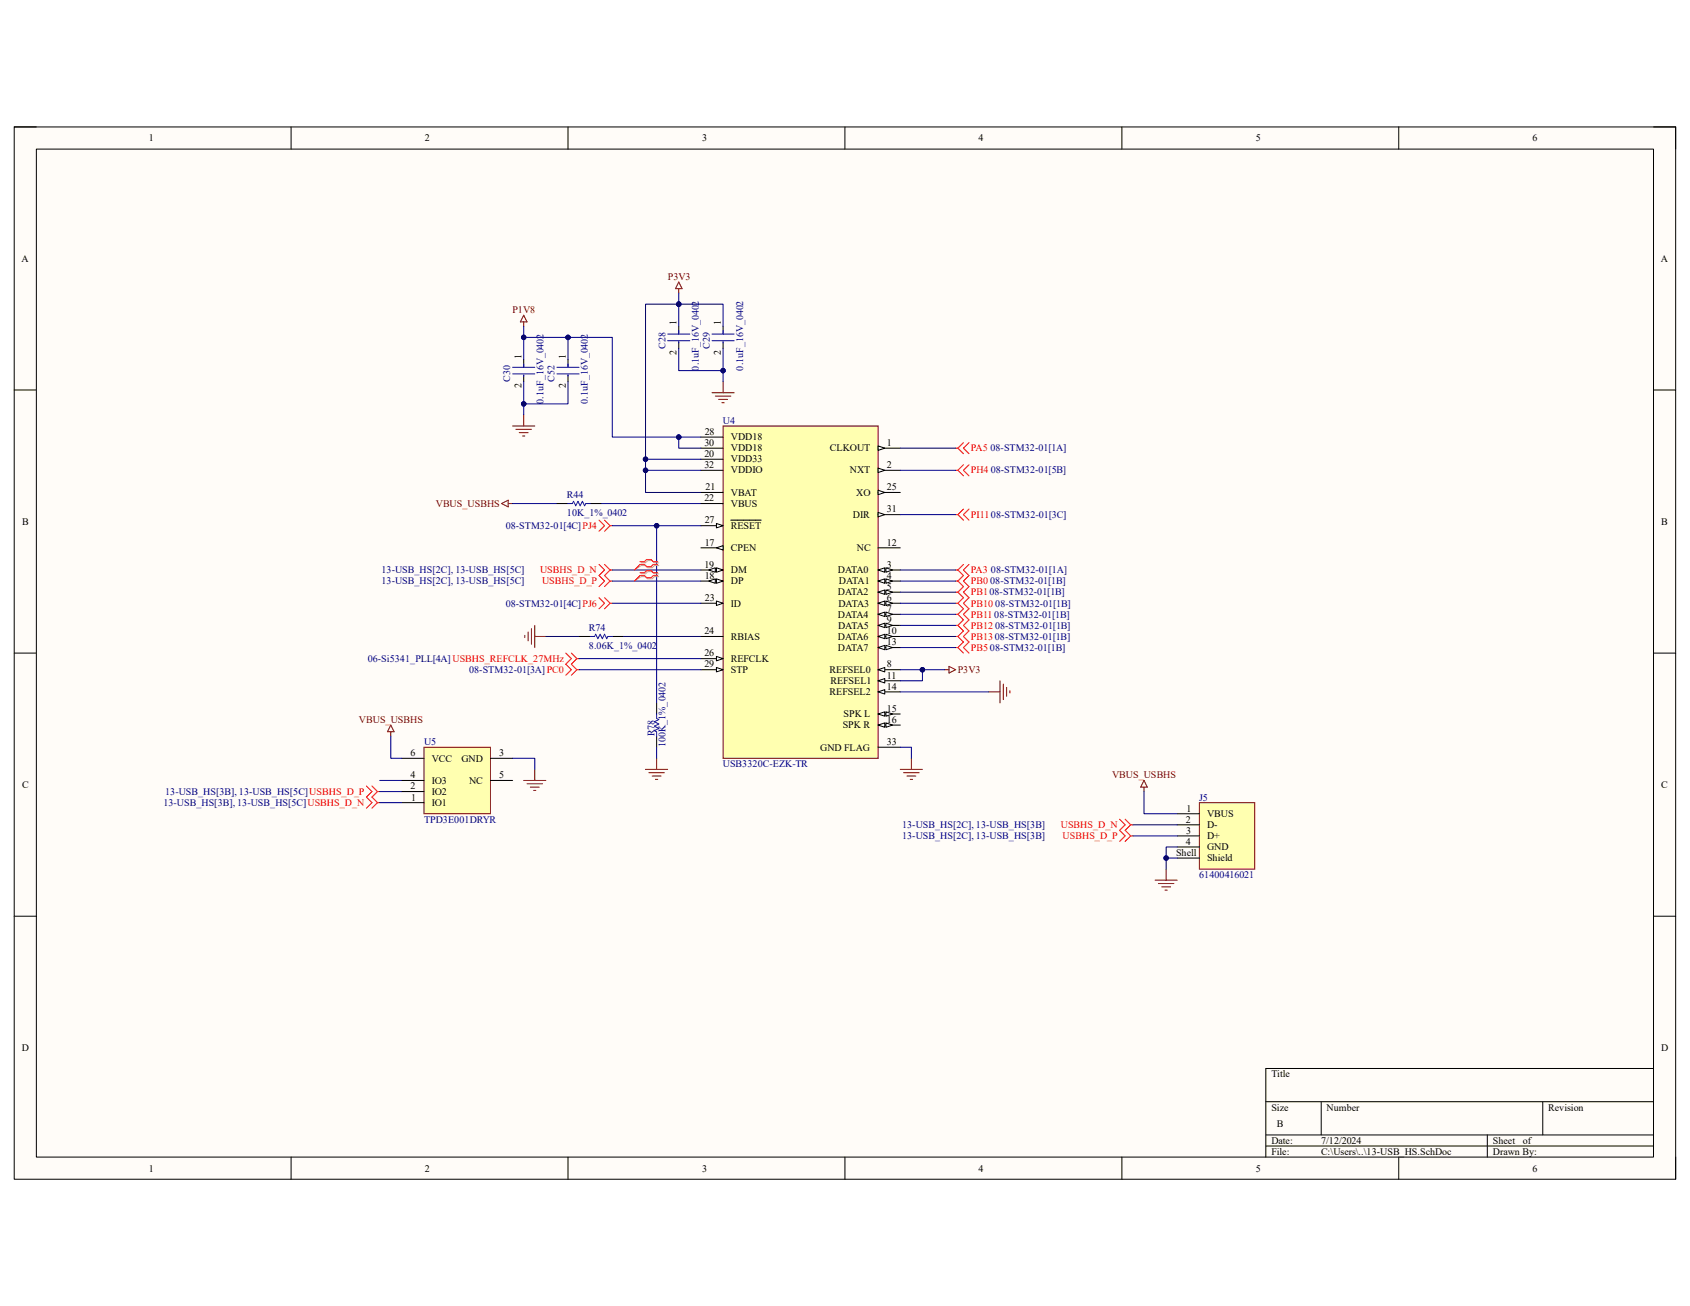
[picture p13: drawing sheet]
<svg xmlns="http://www.w3.org/2000/svg" width="279mm" height="216mm" viewBox="0 0 279 216" stroke-linecap="round" stroke-linejoin="round" font-family="sans-serif">
<defs><g id="words">
<g font-size="1.7">
<text x="24.6" y="23.4">1</text>
<text x="70.2" y="23.4">2</text>
<text x="116.1" y="23.4">3</text>
<text x="161.8" y="23.4">4</text>
<text x="207.6" y="23.4">5</text>
<text x="253.4" y="23.4">6</text>
<text x="3.6" y="43.3">A</text>
<text x="274.6" y="43.3">A</text>
<text x="111.8" y="53.8" transform="rotate(-90 111.8 53.8)">1</text>
<text x="119.2" y="53.8" transform="rotate(-90 119.2 53.8)">1</text>
<text x="86.2" y="59.3" transform="rotate(-90 86.2 59.3)">1</text>
<text x="93.6" y="59.3" transform="rotate(-90 93.6 59.3)">1</text>
<text x="111.8" y="58.7" transform="rotate(-90 111.8 58.7)">2</text>
<text x="119.2" y="58.7" transform="rotate(-90 119.2 58.7)">2</text>
<text x="86.2" y="64.2" transform="rotate(-90 86.2 64.2)">2</text>
<text x="93.6" y="64.2" transform="rotate(-90 93.6 64.2)">2</text>
<text x="116.5" y="71.9">28</text>
<text x="116.5" y="73.7">30</text>
<text x="116.5" y="75.6">20</text>
<text x="116.5" y="77.4">32</text>
<text x="120.8" y="72.8">VDD18</text>
<text x="120.8" y="74.6">VDD18</text>
<text x="120.8" y="76.5">VDD33</text>
<text x="137.2" y="74.6">CLKOUT</text>
<text x="146.6" y="73.7">1</text>
<text x="146.6" y="77.4">2</text>
<text x="116.5" y="82.9">22</text>
<text x="116.6" y="81">21</text>
<text x="120.8" y="78.3">VDDIO</text>
<text x="120.8" y="82">VBAT</text>
<text x="120.8" y="83.8">VBUS</text>
<text x="140.5" y="78.3">NXT</text>
<text x="141.6" y="82">XO</text>
<text x="146.6" y="81">25</text>
<text x="3.6" y="86.7">B</text>
<text x="116.5" y="86.5">27</text>
<text x="120.8" y="87.5">RESET</text>
<text x="141" y="85.6">DIR</text>
<text x="146.6" y="84.7">31</text>
<text x="274.7" y="86.7">B</text>
<text x="116.5" y="93.9">19</text>
<text x="116.5" y="90.2">17</text>
<text x="116.5" y="95.7">18</text>
<text x="120.8" y="91.1">CPEN</text>
<text x="120.8" y="94.8">DM</text>
<text x="138.5" y="94.8">DATA0</text>
<text x="141.6" y="91.1">NC</text>
<text x="146.6" y="93.9">3</text>
<text x="146.6" y="95.7">4</text>
<text x="146.6" y="90.2">12</text>
<text x="116.5" y="99.4">23</text>
<text x="120.8" y="96.6">DP</text>
<text x="120.8" y="100.3">ID</text>
<text x="138.5" y="98.4">DATA2</text>
<text x="138.6" y="100.3">DATA3</text>
<text x="138.7" y="96.6">DATA1</text>
<text x="146.6" y="97.5">5</text>
<text x="146.6" y="99.4">6</text>
<text x="146.6" y="101.2">7</text>
<text x="116.5" y="104.9">24</text>
<text x="120.8" y="105.7">RBIAS</text>
<text x="138.5" y="102.1">DATA4</text>
<text x="138.5" y="105.7">DATA6</text>
<text x="138.5" y="107.6">DATA7</text>
<text x="138.6" y="103.9">DATA5</text>
<text x="146.6" y="103">9</text>
<text x="146.6" y="104.9">10</text>
<text x="146.6" y="106.7">13</text>
<text x="116.5" y="108.5">26</text>
<text x="116.5" y="110.3">29</text>
<text x="120.8" y="109.4">REFCLK</text>
<text x="120.8" y="111.3">STP</text>
<text x="137.2" y="111.3">REFSEL0</text>
<text x="137.3" y="113.1">REFSEL1</text>
<text x="146.6" y="110.3">8</text>
<text x="146.6" y="112.2">11</text>
<text x="137.2" y="114.9">REFSEL2</text>
<text x="139.4" y="118.6">SPK L</text>
<text x="146.6" y="114">14</text>
<text x="146.6" y="117.6">15</text>
<text x="146.6" y="119.5">16</text>
<text x="67.9" y="125">6</text>
<text x="71.4" y="125.9">VCC</text>
<text x="76.3" y="125.9">GND</text>
<text x="82.5" y="125">3</text>
<text x="135.6" y="124.1">GND FLAG</text>
<text x="139.3" y="120.4">SPK R</text>
<text x="146.6" y="123.1">33</text>
<text x="3.6" y="130.3">C</text>
<text x="67.9" y="130.5">2</text>
<text x="67.9" y="128.7">4</text>
<text x="71.4" y="131.4">IO2</text>
<text x="71.4" y="129.6">IO3</text>
<text x="77.6" y="129.6">NC</text>
<text x="82.5" y="128.7">5</text>
<text x="274.7" y="130.3">C</text>
<text x="68" y="132.3">1</text>
<text x="71.4" y="133.2">IO1</text>
<text x="196" y="136">2</text>
<text x="196.1" y="137.8">3</text>
<text x="196.2" y="134.2">1</text>
<text x="199.6" y="135">VBUS</text>
<text x="199.6" y="136.9">D-</text>
<text x="194.4" y="141.5">Shell</text>
<text x="196" y="139.7">4</text>
<text x="199.6" y="138.7">D+</text>
<text x="199.6" y="140.5">GND</text>
<text x="199.6" y="142.4">Shield</text>
<text x="3.6" y="173.7">D</text>
<text x="274.6" y="173.7">D</text>
<text x="210.2" y="178.1">Title</text>
<text x="210.2" y="183.6">Size</text>
<text x="219.3" y="183.6">Number</text>
<text x="256" y="183.6">Revision</text>
<text x="210.2" y="189.1">Date:</text>
<text x="210.2" y="190.9">File:</text>
<text x="211.1" y="186.4">B</text>
<text x="218.4" y="189.1">7/12/2024</text>
<text x="218.4" y="190.9">C:\Users\..\13-USB_HS.SchDoc</text>
<text x="246.8" y="189.1">Sheet</text>
<text x="246.8" y="190.9">Drawn By:</text>
<text x="251.8" y="189.1">of</text>
<text x="24.6" y="193.7">1</text>
<text x="70.2" y="193.7">2</text>
<text x="116.1" y="193.7">3</text>
<text x="161.8" y="193.7">4</text>
<text x="207.6" y="193.7">5</text>
<text x="253.4" y="193.7">6</text>
</g>
<g font-size="1.7" fill="#800000">
<text x="110.4" y="46.2">P3V3</text>
<text x="84.7" y="51.7">P1V8</text>
<text x="72.1" y="83.8">VBUS_USBHS</text>
<text x="158.3" y="111.3">P3V3</text>
<text x="59.4" y="119.5">VBUS_USBHS</text>
<text x="183.9" y="128.7">VBUS_USBHS</text>
</g>
<g font-size="1.7" fill="#000080">
<text x="110" y="57.6" transform="rotate(-90 110 57.6)">C28</text>
<text x="117.3" y="57.6" transform="rotate(-90 117.3 57.6)">C29</text>
<text x="84.4" y="63.1" transform="rotate(-90 84.4 63.1)">C30</text>
<text x="91.7" y="63.1" transform="rotate(-90 91.7 63.1)">C52</text>
<text x="115.5" y="61.3" transform="rotate(-90 115.5 61.3)">0.1uF_16V_0402</text>
<text x="122.9" y="61.3" transform="rotate(-90 122.9 61.3)">0.1uF_16V_0402</text>
<text x="89.9" y="66.8" transform="rotate(-90 89.9 66.8)">0.1uF_16V_0402</text>
<text x="97.2" y="66.8" transform="rotate(-90 97.2 66.8)">0.1uF_16V_0402</text>
<text x="119.5" y="70.1">U4</text>
<text x="163.7" y="74.6">08-STM32-01[1A]</text>
<text x="93.7" y="82.3">R44</text>
<text x="163.8" y="78.3">08-STM32-01[5B]</text>
<text x="83.6" y="87.5">08-STM32-01[4C]PJ4</text>
<text x="93.7" y="85.3">10K_1%_0402</text>
<text x="63.1" y="94.8">13-USB_HS[2C], 13-USB_HS[5C]</text>
<text x="163.8" y="94.8">08-STM32-01[1A]</text>
<text x="63.1" y="96.6">13-USB_HS[2C], 13-USB_HS[5C]</text>
<text x="83.6" y="100.3">08-STM32-01[4C]PJ6</text>
<text x="163.7" y="96.6">08-STM32-01[1B]</text>
<text x="164.5" y="100.3">08-STM32-01[1B]</text>
<text x="97.4" y="104.3">R74</text>
<text x="97.4" y="107.2">8.06K_1%_0402</text>
<text x="163.7" y="107.6">08-STM32-01[1B]</text>
<text x="164.5" y="103.9">08-STM32-01[1B]</text>
<text x="60.8" y="109.4">06-Si5341_PLL[4A]USBHS_REFCLK_27MHz</text>
<text x="77.6" y="111.3">08-STM32-01[3A]PC0</text>
<text x="70.1" y="123.1">U5</text>
<text x="108.2" y="121.7" transform="rotate(-90 108.2 121.7)">R78</text>
<text x="110" y="123.5" transform="rotate(-90 110 123.5)">100K_1%_0402</text>
<text x="27.3" y="131.4">13-USB_HS[3B], 13-USB_HS[5C]USBHS_D_P</text>
<text x="119.5" y="126.8">USB3320C-EZK-TR</text>
<text x="27" y="133.2">13-USB_HS[3B], 13-USB_HS[5C]USBHS_D_N</text>
<text x="70.1" y="136">TPD3E001DRYR</text>
<text x="149.1" y="136.9">13-USB_HS[2C], 13-USB_HS[3B]</text>
<text x="198.2" y="132.3">J5</text>
<text x="149.1" y="138.7">13-USB_HS[2C], 13-USB_HS[3B]</text>
<text x="198.2" y="145.1">61400416021</text>
</g>
<g font-size="1.7" fill="#f00">
<text x="160.5" y="74.6">PA5</text>
<text x="160.5" y="78.3">PH4</text>
<text x="160.5" y="85.6">PI1108-STM32-01[3C]</text>
<text x="89.3" y="94.8">USBHS_D_N</text>
<text x="160.5" y="94.8">PA3</text>
<text x="89.6" y="96.6">USBHS_D_P</text>
<text x="160.5" y="96.6">PB0</text>
<text x="160.5" y="98.4">PB108-STM32-01[1B]</text>
<text x="160.5" y="100.3">PB10</text>
<text x="160.5" y="102.1">PB1108-STM32-01[1B]</text>
<text x="160.5" y="103.9">PB12</text>
<text x="160.5" y="105.7">PB1308-STM32-01[1B]</text>
<text x="160.5" y="107.6">PB5</text>
<text x="175.4" y="136.9">USBHS_D_N</text>
<text x="175.7" y="138.7">USBHS_D_P</text>
</g>
</g></defs>
<path d="M2.3 21h274.7v173.9h-274.7z" fill-rule="evenodd" fill="#fffcf8"/>
<path d="M2.3 21h274.7v173.9h-274.7z" fill="none" stroke="#000" stroke-width=".17"/>
<path d="M6 24.6h267.4v166.7h-267.4z" fill-rule="evenodd" fill="#fffcf8"/>
<g fill="none" stroke="#000" stroke-width=".17">
<path d="M2.3 21h3.7M6 24.6h267.4v166.7h-267.4zM48.1 21v3.6M93.9 21v3.6M139.7 21v3.6M185.5 21v3.6M231.2 21v3.6M273.4 21h3.6v3.6M2.3 64.5h3.7M273.4 64.5h3.6M2.3 108h3.7M273.4 108h3.6"/>
<path d="M2.3 151.5h3.7M273.4 151.5h3.6M273.4 176.6h-64.1v14.7M48.1 191.3v3.6M93.9 191.3v3.6M139.7 191.3v3.6M185.5 191.3v3.6M209.3 182.1h64.1M209.3 187.6h64.1M209.3 189.5h64.1M218.4 182.1v5.5M231.2 191.3v3.6"/>
<path d="M245.9 187.6v3.7M255.1 182.1v5.5M277 191.3v3.6"/>
</g>
<path d="M198.3 132.7h9.1v11h-9.1z" fill-rule="evenodd" fill="#ffffb0"/>
<path d="M198.3 132.7h9.1v11h-9.1z" fill="none" stroke="#800000" stroke-width=".17"/>
<path d="M194.6 134.5h3.7M194.6 136.4h3.7M194.6 138.2h3.7M194.6 140h3.7M194.6 141.8h3.7" fill="none" stroke="#000" stroke-width=".17"/>
<path d="M70.1 123.5h11v11h-11z" fill-rule="evenodd" fill="#ffffb0"/>
<path d="M64.6 119.9l.6 1.1h-1.1zM64.6 121v.7M70.1 123.5h11v11h-11zM86.6 129h3.6M87.1 129.6h2.6M87.7 130.1h1.4M88.2 130.7h.4M88.4 127.2v1.8" fill="none" stroke="#800000" stroke-width=".17"/>
<path d="M66.4 132.7h3.7M66.4 130.9h3.7M66.4 125.4h3.7M66.4 129h3.7M81.1 125.4h3.7M81.1 129h3.7" fill="none" stroke="#000" stroke-width=".17"/>
<path d="M60.6 129.9l.9 1-.9 .9 .9 .9-.9 .9M61.5 129.9l.9 1M62.4 130.9l-.9 .9 .9 .9M62.4 130.9h.4M62.4 132.7l-.9 .9M62.4 132.7h.4" fill="none" stroke="#f00" stroke-width=".17"/>
<path d="M119.5 70.4h25.7v55h-25.7z" fill-rule="evenodd" fill="#ffffb0"/>
<path d="M119.5 70.4h25.7v55h-25.7z" fill="none" stroke="#800000" stroke-width=".17"/>
<path d="M115.9 72.3h3.6M115.9 74.1h3.6M115.9 75.9h3.6M115.9 77.8h3.6M145.2 94.2h3.6" fill="none" stroke="#000" stroke-width=".17"/>
<path d="M145.2 94.2l1.1-.3v.7z" fill="#f8fcff"/>
<path d="M145.2 94.2l1.1-.3v.7z" fill="none" stroke="#000" stroke-width=".17"/>
<path d="M146.5 93.9l1.1 .3-1.1 .4z" fill="#f8fcff"/>
<path d="M145.2 96.1h3.6M146.5 93.9l1.1 .3-1.1 .4z" fill="none" stroke="#000" stroke-width=".17"/>
<path d="M145.2 96.1l1.1-.4v.7z" fill="#f8fcff"/>
<path d="M145.2 96.1l1.1-.4v.7z" fill="none" stroke="#000" stroke-width=".17"/>
<path d="M146.5 95.7l1.1 .4-1.1 .3z" fill="#f8fcff"/>
<path d="M145.2 97.9h3.6M146.5 95.7l1.1 .4-1.1 .3z" fill="none" stroke="#000" stroke-width=".17"/>
<path d="M145.2 97.9l1.1-.4v.8z" fill="#f8fcff"/>
<path d="M145.2 97.9l1.1-.4v.8z" fill="none" stroke="#000" stroke-width=".17"/>
<path d="M146.5 97.5l1.1 .4-1.1 .4z" fill="#f8fcff"/>
<path d="M145.2 99.7h3.6M146.5 97.5l1.1 .4-1.1 .4z" fill="none" stroke="#000" stroke-width=".17"/>
<path d="M145.2 99.7l1.1-.3v.7z" fill="#f8fcff"/>
<path d="M145.2 99.7l1.1-.3v.7z" fill="none" stroke="#000" stroke-width=".17"/>
<path d="M146.5 99.4l1.1 .3-1.1 .4z" fill="#f8fcff"/>
<path d="M146.5 99.4l1.1 .3-1.1 .4zM145.2 101.6h3.6" fill="none" stroke="#000" stroke-width=".17"/>
<path d="M145.2 101.6l1.1-.4v.7z" fill="#f8fcff"/>
<path d="M145.2 101.6l1.1-.4v.7z" fill="none" stroke="#000" stroke-width=".17"/>
<path d="M146.5 101.2l1.1 .4-1.1 .3z" fill="#f8fcff"/>
<path d="M145.2 103.4h3.6M146.5 101.2l1.1 .4-1.1 .3z" fill="none" stroke="#000" stroke-width=".17"/>
<path d="M145.2 103.4l1.1-.4v.8z" fill="#f8fcff"/>
<path d="M145.2 103.4l1.1-.4v.8z" fill="none" stroke="#000" stroke-width=".17"/>
<path d="M146.5 103l1.1 .4-1.1 .4z" fill="#f8fcff"/>
<path d="M145.2 105.2h3.6M146.5 103l1.1 .4-1.1 .4z" fill="none" stroke="#000" stroke-width=".17"/>
<path d="M145.2 105.2l1.1-.3v.7z" fill="#f8fcff"/>
<path d="M145.2 105.2l1.1-.3v.7z" fill="none" stroke="#000" stroke-width=".17"/>
<path d="M146.5 104.9l1.1 .3-1.1 .4z" fill="#f8fcff"/>
<path d="M145.2 107.1h3.6M146.5 104.9l1.1 .3-1.1 .4z" fill="none" stroke="#000" stroke-width=".17"/>
<path d="M145.2 107.1l1.1-.4v.7z" fill="#f8fcff"/>
<path d="M145.2 107.1l1.1-.4v.7z" fill="none" stroke="#000" stroke-width=".17"/>
<path d="M146.5 106.7l1.1 .4-1.1 .3z" fill="#f8fcff"/>
<path d="M145.2 110.7h3.6M146.5 106.7l1.1 .4-1.1 .3z" fill="none" stroke="#000" stroke-width=".17"/>
<path d="M145.2 110.7l1.1-.4v.8z" fill="#f8fcff"/>
<path d="M145.2 110.7l1.1-.4v.8zM145.2 112.5h3.6" fill="none" stroke="#000" stroke-width=".17"/>
<path d="M145.2 112.5l1.1-.3v.7z" fill="#f8fcff"/>
<path d="M145.2 112.5l1.1-.3v.7zM145.2 114.4h3.6" fill="none" stroke="#000" stroke-width=".17"/>
<path d="M145.2 114.4l1.1-.4v.7z" fill="#f8fcff"/>
<path d="M145.2 114.4l1.1-.4v.7zM145.2 118h3.6" fill="none" stroke="#000" stroke-width=".17"/>
<path d="M145.2 118l1.1-.3v.7z" fill="#f8fcff"/>
<path d="M145.2 118l1.1-.3v.7z" fill="none" stroke="#000" stroke-width=".17"/>
<path d="M146.5 117.7l1.1 .3-1.1 .4z" fill="#f8fcff"/>
<path d="M145.2 119.9h3.6M146.5 117.7l1.1 .3-1.1 .4z" fill="none" stroke="#000" stroke-width=".17"/>
<path d="M145.2 119.9l1.1-.4v.7z" fill="#f8fcff"/>
<path d="M145.2 119.9l1.1-.4v.7z" fill="none" stroke="#000" stroke-width=".17"/>
<path d="M146.5 119.5l1.1 .4-1.1 .3z" fill="#f8fcff"/>
<path d="M115.9 86.9h3.6M146.5 119.5l1.1 .4-1.1 .3z" fill="none" stroke="#000" stroke-width=".17"/>
<path d="M118.4 86.5l1.1 .4-1.1 .4z" fill="#f8fcff"/>
<path d="M145.2 74.1h3.6M118.4 86.5l1.1 .4-1.1 .4zM120.8 86h5" fill="none" stroke="#000" stroke-width=".17"/>
<path d="M145.2 73.7l1.1 .4-1.1 .4z" fill="#f8fcff"/>
<path d="M145.2 73.7l1.1 .4-1.1 .4zM115.9 90.6h3.6" fill="none" stroke="#000" stroke-width=".17"/>
<path d="M118.4 90.6l1.1-.4v.7z" fill="#f8fcff"/>
<path d="M118.4 90.6l1.1-.4v.7zM145.2 85.1h3.6" fill="none" stroke="#000" stroke-width=".17"/>
<path d="M145.2 84.7l1.1 .4-1.1 .3z" fill="#f8fcff"/>
<path d="M115.9 94.2h3.6M145.2 84.7l1.1 .4-1.1 .3z" fill="none" stroke="#000" stroke-width=".17"/>
<path d="M118.4 93.9l1.1 .3-1.1 .4z" fill="#f8fcff"/>
<path d="M118.4 93.9l1.1 .3-1.1 .4z" fill="none" stroke="#000" stroke-width=".17"/>
<path d="M117.2 94.2l1.1-.3v.7z" fill="#f8fcff"/>
<path d="M115.9 96.1h3.6M117.2 94.2l1.1-.3v.7z" fill="none" stroke="#000" stroke-width=".17"/>
<path d="M118.4 95.7l1.1 .4-1.1 .3z" fill="#f8fcff"/>
<path d="M118.4 95.7l1.1 .4-1.1 .3z" fill="none" stroke="#000" stroke-width=".17"/>
<path d="M117.2 96.1l1.1-.4v.7z" fill="#f8fcff"/>
<path d="M115.9 99.7h3.6M117.2 96.1l1.1-.4v.7z" fill="none" stroke="#000" stroke-width=".17"/>
<path d="M118.4 99.4l1.1 .3-1.1 .4z" fill="#f8fcff"/>
<path d="M145.2 77.8h3.6M118.4 99.4l1.1 .3-1.1 .4zM145.2 90.6h3.6" fill="none" stroke="#000" stroke-width=".17"/>
<path d="M145.2 77.4l1.1 .4-1.1 .3z" fill="#f8fcff"/>
<path d="M145.2 77.4l1.1 .4-1.1 .3zM115.9 105.2h3.6M115.9 108.9h3.6" fill="none" stroke="#000" stroke-width=".17"/>
<path d="M118.4 108.5l1.1 .4-1.1 .3z" fill="#f8fcff"/>
<path d="M115.9 110.7h3.6M118.4 108.5l1.1 .4-1.1 .3z" fill="none" stroke="#000" stroke-width=".17"/>
<path d="M118.4 110.3l1.1 .4-1.1 .4z" fill="#f8fcff"/>
<path d="M115.9 81.4h3.6M115.9 83.2h3.6M145.2 81.4h3.6M118.4 110.3l1.1 .4-1.1 .4z" fill="none" stroke="#000" stroke-width=".17"/>
<path d="M145.2 81l1.1 .4-1.1 .4z" fill="#f8fcff"/>
<g fill="none" stroke="#000" stroke-width=".17">
<path d="M86.6 59.4v1.3M93.9 59.4v1.3M112.2 53.9v1.3M112.2 56.5v1.1M119.5 53.9v1.3M119.5 56.5v1.1M86.6 62v1.1M93.9 62v1.1M145.2 81l1.1 .4-1.1 .4zM95.7 105.2h1.9M101.2 105.2h1.9M108.6 116.2v1.8"/>
<path d="M108.6 121.7v1.8M145.2 123.5h3.6"/>
</g>
<g fill="none" stroke="#800000" stroke-width=".17">
<path d="M86.6 52.1l.5 1.1h-1.1zM86.6 53.2v.7M112.2 46.6l.6 1.1h-1.1zM112.2 47.7v.8M84.8 70.4h3.6M85.3 71h2.6M85.8 71.5h1.5M86.4 72.1h.4M86.6 68.6v1.8M117.7 64.9h3.7M118.3 65.5h2.5M118.8 66h1.5"/>
<path d="M119.4 66.6h.3M119.5 63.1v1.8M156.2 110.7h.7M156.9 110.2l1.1 .5-1.1 .6zM163.5 114.4h1.8M165.3 112.5v3.7M165.9 113.1v2.6M166.4 113.6v1.5M167 114.2v.4M106.7 127.2h3.7M107.3 127.7h2.5M107.8 128.3h1.5"/>
<path d="M108.4 128.8h.3M108.6 125.4v1.8M148.8 127.2h3.7M149.4 127.7h2.6M149.9 128.3h1.5M150.5 128.8h.4M150.7 125.4v1.8M191 145.5h3.6M191.5 146.1h2.6M192.1 146.6h1.4M192.6 147.2h.4M192.8 143.7v1.8"/>
</g>
<g fill="none" stroke="#f00" stroke-width=".17">
<path d="M99 86l.9 .9-.9 .9M99 93.3l.9 .9-.9 .9 .9 1-.9 .9M99.9 86l1 .9M99.9 93.3l1 .9M100.9 86.9l-1 .9M100.9 86.9h.3M100.9 94.2l-1 .9 1 1M100.9 94.2h.3M100.9 96.1l-1 .9M100.9 96.1h.3M93.5 108l1 .9-1 .9M94.5 108l.9 .9"/>
<path d="M95.4 108.9l-.9 .9M95.4 108.9h.3M185.1 135.4l.9 1-.9 .9 .9 .9-.9 .9M186 135.4l.9 1M186.9 136.4l-.9 .9 .9 .9M186.9 136.4h.4M186.9 138.2l-.9 .9M186.9 138.2h.4"/>
</g>
<g fill="none" stroke="#00f" stroke-width=".17">
<path d="M110.4 55.2h3.6M110.4 56.3h3.6M112.2 54.7v.5M112.2 56.5v.2M117.7 55.2h3.7M117.7 56.3h3.7M119.5 54.7v.5M119.5 56.5v.2M84.8 60.7h3.6M84.8 61.8h3.6M86.6 60.2v.5M86.6 62v.2"/>
<path d="M92.1 60.7h3.6M92.1 61.8h3.6M93.9 60.2v.5M93.9 62v.2M97.6 105.2h.7l.2-.3 .3 .7 .4-.7 .4 .7 .3-.7 .4 .7 .2-.4h.7M108.6 118v.8l.3 .2-.7 .3 .7 .4-.7 .4 .7 .3-.7 .4 .4 .2v.7"/>
</g>
<path d="M62.8 129h3.6M62.8 130.9h3.6M62.8 132.7h3.6M64.6 121.7v3.7h1.8M84.8 125.4h3.6v1.8M194.6 141.8h-1.8v1.9" fill="none" stroke="#000080" stroke-width=".17"/>
<circle cx="192.8" cy="141.8" r=".37" fill="#000080"/>
<g fill="none" stroke="#000080" stroke-width=".17">
<path d="M194.6 140h-1.8v1.8"/>
<circle cx="192.8" cy="141.8" r=".37"/>
</g>
<circle cx="192.8" cy="141.8" r=".37" fill="#000080"/>
<g fill="none" stroke="#000080" stroke-width=".17">
<path d="M101.2 86.9h14.7M148.8 123.5h1.9v1.9"/>
<circle cx="192.8" cy="141.8" r=".37"/>
</g>
<circle cx="108.6" cy="86.9" r=".37" fill="#000080"/>
<g fill="none" stroke="#000080" stroke-width=".17">
<path d="M108.6 86.9v29.3M108.6 123.5v1.9"/>
<circle cx="108.6" cy="86.9" r=".37"/>
</g>
<circle cx="108.6" cy="86.9" r=".37" fill="#000080"/>
<g fill="none" stroke="#000080" stroke-width=".17">
<path d="M101.2 94.2h14.7M101.2 96.1h14.7M95.7 108.9h20.2M148.8 110.7h7.4M187.3 138.2h7.3M187.3 136.4h7.3"/>
<circle cx="108.6" cy="86.9" r=".37"/>
</g>
<circle cx="152.5" cy="110.7" r=".37" fill="#000080"/>
<g fill="none" stroke="#000080" stroke-width=".17">
<path d="M152.5 110.7v1.8h-3.7"/>
<circle cx="152.5" cy="110.7" r=".37"/>
</g>
<circle cx="152.5" cy="110.7" r=".37" fill="#000080"/>
<g fill="none" stroke="#000080" stroke-width=".17">
<path d="M112.2 48.5v5.4M148.8 114.4h14.7"/>
<circle cx="152.5" cy="110.7" r=".37"/>
</g>
<circle cx="112.2" cy="50.3" r=".37" fill="#000080"/>
<g fill="none" stroke="#000080" stroke-width=".17">
<path d="M112.2 50.3h7.3v3.6"/>
<circle cx="112.2" cy="50.3" r=".37"/>
</g>
<circle cx="112.2" cy="50.3" r=".37" fill="#000080"/>
<g fill="none" stroke="#000080" stroke-width=".17">
<path d="M119.5 57.6v5.5"/>
<circle cx="112.2" cy="50.3" r=".37"/>
</g>
<circle cx="119.5" cy="61.3" r=".37" fill="#000080"/>
<g fill="none" stroke="#000080" stroke-width=".17">
<path d="M112.2 57.6v3.7h7.3"/>
<circle cx="119.5" cy="61.3" r=".37"/>
</g>
<circle cx="119.5" cy="61.3" r=".37" fill="#000080"/>
<g fill="none" stroke="#000080" stroke-width=".17">
<path d="M112.2 50.3h-5.5v25.6h9.2"/>
<circle cx="119.5" cy="61.3" r=".37"/>
</g>
<circle cx="106.7" cy="75.9" r=".37" fill="#000080"/>
<circle cx="106.7" cy="75.9" r=".37" fill="none" stroke="#000080" stroke-width=".17"/>
<circle cx="112.2" cy="50.3" r=".37" fill="#000080"/>
<g fill="none" stroke="#000080" stroke-width=".17">
<path d="M106.7 75.9v1.9h9.2"/>
<circle cx="112.2" cy="50.3" r=".37"/>
</g>
<circle cx="106.7" cy="77.8" r=".37" fill="#000080"/>
<circle cx="106.7" cy="77.8" r=".37" fill="none" stroke="#000080" stroke-width=".17"/>
<circle cx="106.7" cy="75.9" r=".37" fill="#000080"/>
<g fill="none" stroke="#000080" stroke-width=".17">
<path d="M86.6 63.1v5.5"/>
<circle cx="106.7" cy="75.9" r=".37"/>
</g>
<circle cx="86.6" cy="66.8" r=".37" fill="#000080"/>
<g fill="none" stroke="#000080" stroke-width=".17">
<path d="M93.9 63.1v3.7h-7.3"/>
<circle cx="86.6" cy="66.8" r=".37"/>
</g>
<circle cx="86.6" cy="66.8" r=".37" fill="#000080"/>
<g fill="none" stroke="#000080" stroke-width=".17">
<path d="M86.6 53.9v5.5"/>
<circle cx="86.6" cy="66.8" r=".37"/>
</g>
<circle cx="86.6" cy="55.8" r=".37" fill="#000080"/>
<g fill="none" stroke="#000080" stroke-width=".17">
<path d="M86.6 55.8h7.3v3.6"/>
<circle cx="86.6" cy="55.8" r=".37"/>
</g>
<circle cx="86.6" cy="55.8" r=".37" fill="#000080"/>
<circle cx="86.6" cy="55.8" r=".37" fill="none" stroke="#000080" stroke-width=".17"/>
<circle cx="93.9" cy="55.8" r=".37" fill="#000080"/>
<g fill="none" stroke="#000080" stroke-width=".17">
<path d="M93.9 55.8h7.3v16.5h14.7"/>
<circle cx="93.9" cy="55.8" r=".37"/>
</g>
<circle cx="112.2" cy="72.3" r=".37" fill="#000080"/>
<circle cx="112.2" cy="72.3" r=".37" fill="none" stroke="#000080" stroke-width=".17"/>
<circle cx="93.9" cy="55.8" r=".37" fill="#000080"/>
<g fill="none" stroke="#000080" stroke-width=".17">
<path d="M112.2 72.3v1.8h3.7"/>
<circle cx="93.9" cy="55.8" r=".37"/>
</g>
<circle cx="112.2" cy="72.3" r=".37" fill="#000080"/>
<g fill="none" stroke="#000080" stroke-width=".17">
<path d="M106.7 77.8v3.6h9.2"/>
<circle cx="112.2" cy="72.3" r=".37"/>
</g>
<circle cx="106.7" cy="77.8" r=".37" fill="#000080"/>
<g fill="none" stroke="#000080" stroke-width=".17">
<path d="M148.8 74.1h9.2M148.8 77.8h9.2M84.8 83.2h7.3M99.4 83.2h16.5M101.2 99.7h14.7M148.8 99.7h9.2M148.8 85.1h9.2M148.8 94.2h9.2M148.8 96.1h9.2M148.8 97.9h9.2M90.2 105.2h5.5M95.7 110.7h20.2"/>
<path d="M103.1 105.2h12.8M148.8 105.2h9.2M148.8 101.6h9.2M148.8 103.4h9.2M148.8 107.1h9.2M189.1 130.9v3.6h5.5"/>
<circle cx="106.7" cy="77.8" r=".37"/>
</g>
<path d="M82.9 83.2l1.1-.5v1.1zM84 83.2h.7M86.8 105v.4M87.3 104.5v1.4M87.9 103.9v2.6M88.4 103.4v3.7M88.4 105.2h1.8M189.1 129l.6 1.1h-1.1zM189.1 130.1v.8" fill="none" stroke="#800000" stroke-width=".17"/>
<g fill="none" stroke="#f00" stroke-width=".17">
<path d="M158 74.1h.4M158 77.8h.4M158.4 74.1l.9 .9M158.4 77.8l.9 .9M159.3 73.2l-.9 .9M159.3 76.8l-.9 1M160.2 73.2l-.9 .9 .9 .9M160.2 76.8l-.9 1 .9 .9M99 98.8l.9 .9-.9 .9M99.9 98.8l1 .9M100.9 99.7l-1 .9M100.9 99.7h.3"/>
<path d="M105.8 92.9h.7l.4-.4h.7l.4 .4h.7M105.8 94.7h.7l.4-.4h.7l.4 .4h.7M108.7 93.3h-.7l-.4 .4h-.7l-.4-.4h-.7l-.9 .9M108.7 95.1h-.7l-.4 .4h-.7l-.4-.4h-.7l-.9 1M158 99.7h.4M158 85.1h.4M158 94.2h.4M158 96.1h.4M158 97.9h.4M158.4 85.1l.9 .9M158.4 94.2l.9 .9-.9 1M158.4 96.1l.9 .9-.9 .9"/>
<path d="M158.4 97.9l.9 .9-.9 .9M158.4 99.7l.9 .9-.9 1M159.3 84.2l-.9 .9M159.3 93.3l-.9 .9M160.2 84.2l-.9 .9 .9 .9M160.2 93.3l-.9 .9 .9 .9-.9 1 .9 .9-.9 .9 .9 .9-.9 .9 .9 .9-.9 1 .9 .9-.9 .9 .9 .9-.9 .9 .9 .9-.9 1 .9 .9M93.5 109.8l1 .9-1 .9M94.5 109.8l.9 .9M95.4 110.7l-.9 .9M95.4 110.7h.3M158 101.6h.4M158 103.4h.4"/>
<path d="M158 105.2h.4M158 107.1h.4M158.4 101.6l.9 .9-.9 .9M158.4 103.4l.9 .9-.9 .9M158.4 105.2l.9 .9-.9 1M158.4 107.1l.9 .9"/>
</g>
<path d="M92.1 83.2h1.8M97.6 83.2h1.8" fill="none" stroke="#000" stroke-width=".17"/>
<path d="M93.9 83.2h.7l.2-.3 .4 .7 .4-.7 .3 .7 .4-.7 .4 .7 .1-.4h.8" fill="none" stroke="#00f" stroke-width=".17"/>
<path d="M106 93h.7l.4-.3h.7l.4 .3h.7M106 94.9h.7l.4-.4h.7l.4 .4h.7M108.9 93.5h-.7l-.4 .4h-.7l-.4-.4h-.7l-1.1 .7M108.9 95.3h-.7l-.4 .4h-.7l-.4-.4h-.7l-1.1 .8" fill="none" stroke="#d0a19e" stroke-width=".17"/>
<use href="#words"/>
</svg>
